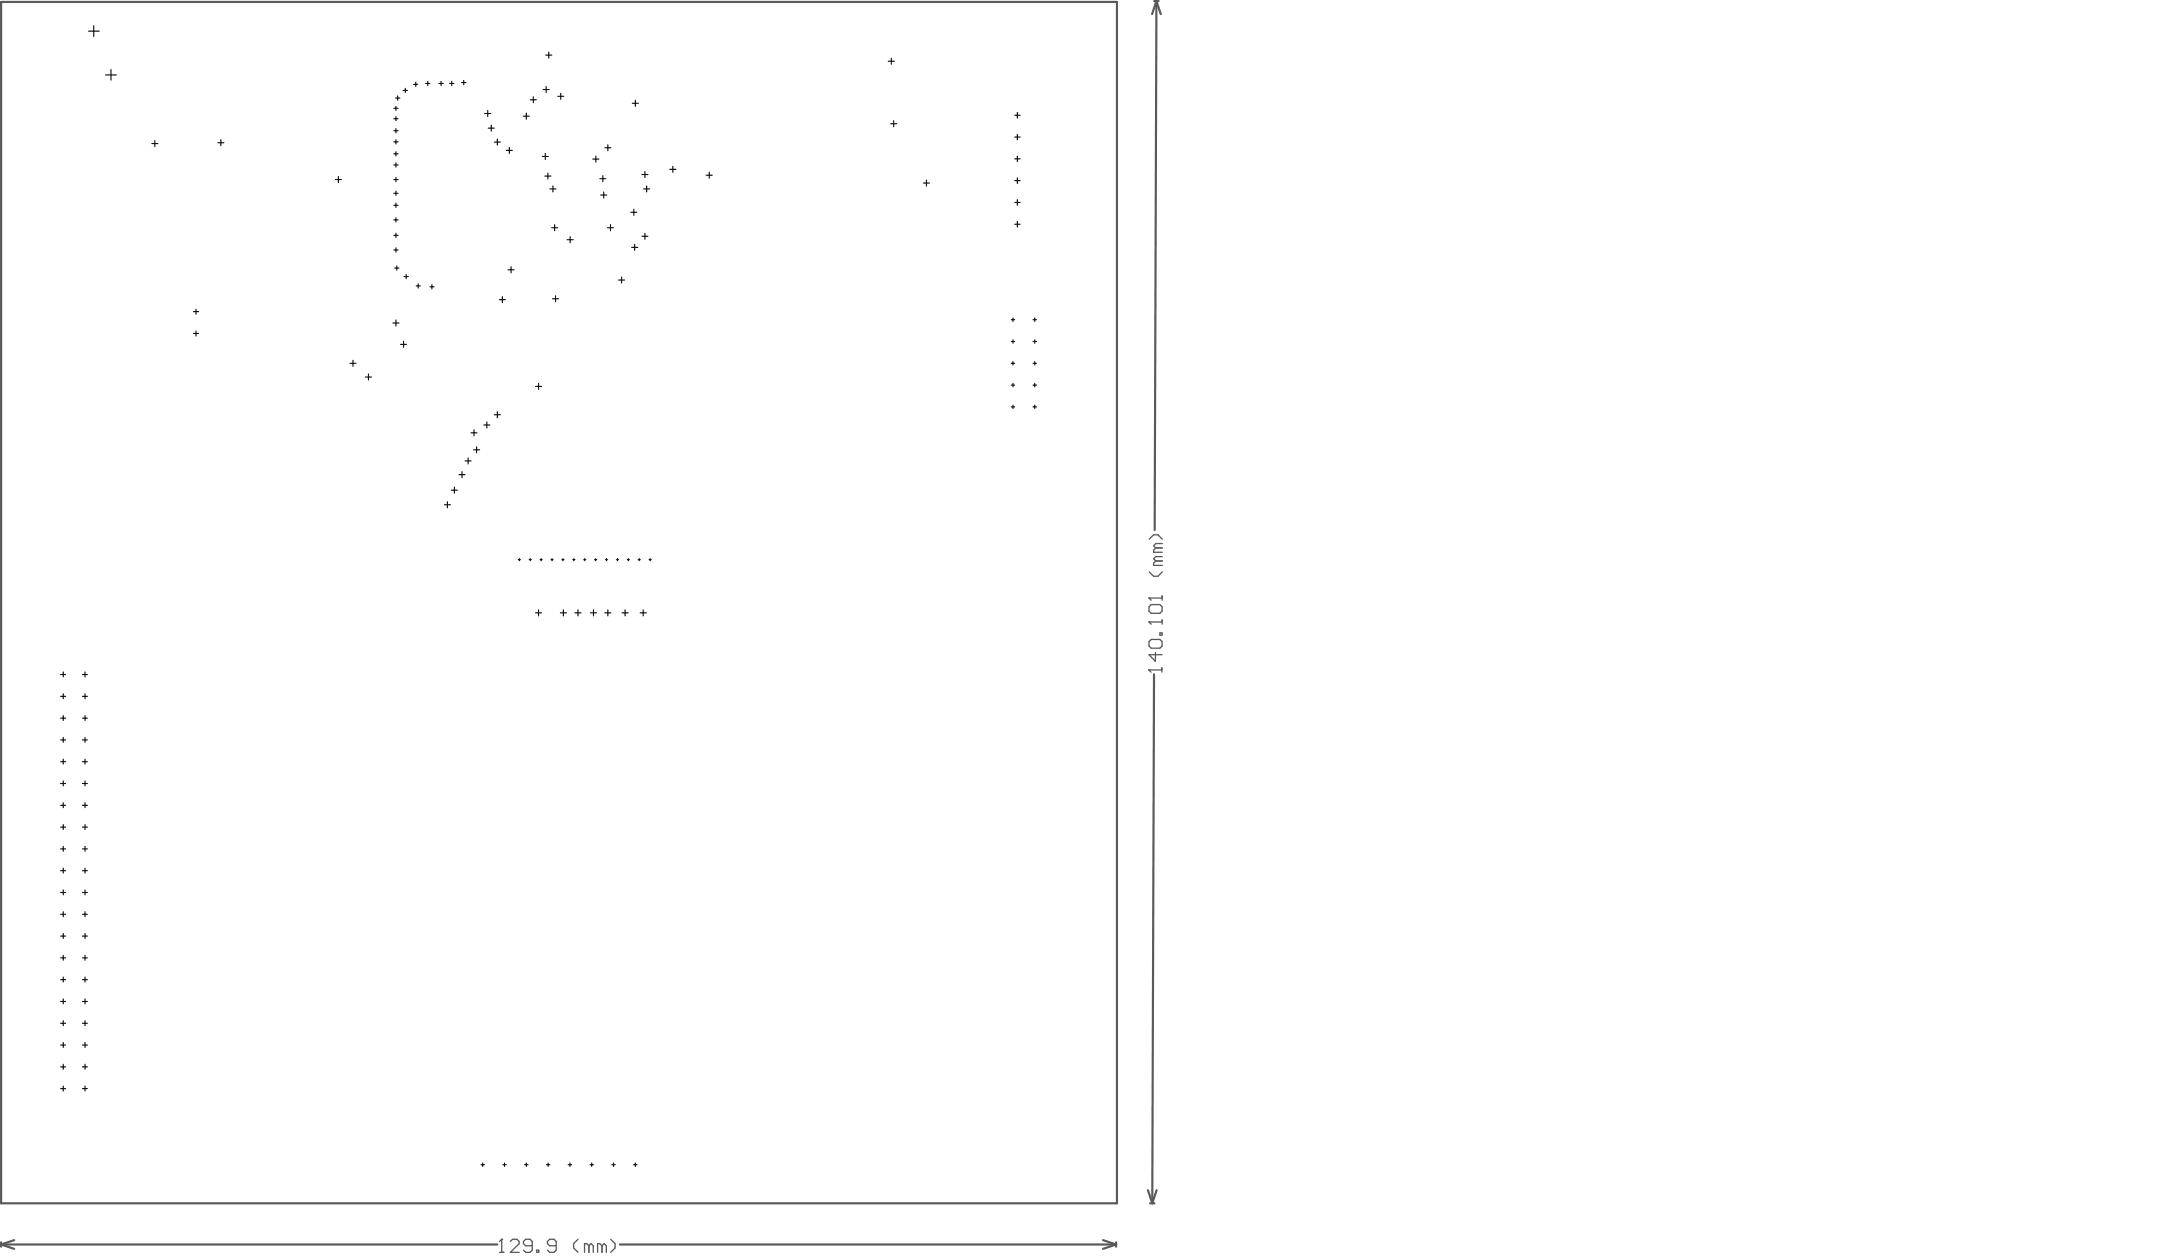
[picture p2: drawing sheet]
<svg xmlns="http://www.w3.org/2000/svg" width="838mm" height="487mm" viewBox="0 0 838 487" stroke-linecap="round" stroke-linejoin="round" font-family="sans-serif">
<g fill="none" stroke="#5a5a5a" stroke-width=".85">
<path d="M.4 .8h433v465.9h-433zM447.9 .4h1.7M448.8 .4l-1.7 5.1M448.8 .4l-.7 205.2M448.8 .4l1.6 5.1M447.8 261.6l-.7 205.1M445.5 461.7l1.6 5M446.3 466.7h1.7M448.8 461.7l-1.7 5M.4 481.9v1.7M.4 482.7l5.1 1.7M.4 482.7h192.6"/>
<path d="M5.5 481l-5.1 1.7M240.5 482.7h192.6M428 481l5.1 1.7M433.1 481.9v1.7M433.1 482.7l-5.1 1.7"/>
</g>
<path d="M445.8 259.9h5.1M450.9 259v1.7" fill="none" stroke="#5a5a5a" stroke-width=".51"/>
<circle cx="445.8" cy="259.9" r=".25" fill="#5a5a5a"/>
<path d="M445.8 259.9l.8 .8M445.9 248.9l.8-.9h3.4l.9 .9v1.7l-.9 .8h-3.4l-.8-.8zM445.9 241.3h5.1M448.4 253.1l-.1 3.4-2.4-2.5h5.1M450.1 245.5h.9v.8h-.9zM451 240.4v1.7" fill="none" stroke="#5a5a5a" stroke-width=".51"/>
<circle cx="445.9" cy="241.3" r=".25" fill="#5a5a5a"/>
<path d="M445.9 235.4l.8-.9h3.4l.9 .9v1.6l-.9 .9h-3.4l-.8-.9zM445.9 232h5.1M451 231.1v1.7M445.9 241.3l.8 .8" fill="none" stroke="#5a5a5a" stroke-width=".51"/>
<circle cx="445.9" cy="232" r=".25" fill="#5a5a5a"/>
<path d="M446 209.1l1.7-1.6h1.6l1.7 1.6M448.5 217.6l-.8 .8v.9h3.3M448.5 212.5l-.8 .9v.8h3.3M448.5 217.6h2.5M448.5 212.5h2.5M451 215.9h-2.5l-.8 .9 .8 .8M451 210.8h-2.5l-.8 .9 .8 .8M445.9 232l.8 .8M446 221.8l1.7 1.7h1.6l1.7-1.7M193.8 485.8h1.7M194.7 480.7v5.1" fill="none" stroke="#5a5a5a" stroke-width=".51"/>
<circle cx="194.7" cy="480.7" r=".25" fill="#5a5a5a"/>
<g fill="none" stroke="#5a5a5a" stroke-width=".51">
<path d="M194.7 480.7l-.9 .8M198.1 481.5l.8-.8h1.7l.8 .8v.9l-3.3 3.4h3.3M206.5 483.2h-2.5l-.9-.8v-.9l.9-.8h1.7l.8 .8v3.4l-.8 .9h-1.7l-.9-.9M208.2 484.9h.9v.9h-.9zM215.8 483.2h-2.5l-.9-.8v-.9l.9-.8h1.7l.8 .8v3.4l-.8 .9h-1.7l-.9-.9M224.3 480.7l-1.7 1.7v1.7l1.7 1.7M228.5 483.2l-.8-.8h-.9v3.4M228.5 483.2v2.6M228.5 483.2l.9-.8 .8 .8v2.6M233.6 483.2l-.8-.8h-.9v3.4M233.6 483.2v2.6M233.6 483.2l.8-.8 .9 .8v2.6"/>
<path d="M237 480.7l1.7 1.7v1.7l-1.7 1.7"/>
</g>
<g fill="none" stroke="#000" stroke-width=".42">
<path d="M34.4 12.1h4.1M36.4 10v4.2M40.9 29.1h4.3M43.1 27v4.1M153.5 38h1.7M154.3 37.2v1.7M156.4 35.1h1.7M157.3 34.2v1.7M160.5 32.7h1.6M161.3 31.9v1.7M165.2 32.4h1.6M166 31.5v1.7"/>
<path d="M170.3 32.4h1.7M171.2 31.5v1.7M174.5 32.4h1.7M175.3 31.5v1.7M179.1 32h1.7M180 31.2v1.7M205.8 38.7h2.3M206.9 37.5v2.4M210.8 34.7h2.3M211.8 21.4h2.3M211.9 33.6v2.3M213 20.2v2.4"/>
<path d="M216.4 37.4h2.4M217.6 36.2v2.3M246.5 38.9v2.3M344.7 23.7h2.4M345.9 22.6v2.3M58.9 55.7h2.4M60.1 54.5v2.4M84.5 55.4h2.4M85.7 54.2v2.3M152.8 42h1.7M152.8 46.1h1.7M152.8 50.7h1.7"/>
<path d="M152.8 55h1.7M152.8 59.7h1.7M153.6 41.2v1.7M153.6 45.2v1.6M153.6 49.9v1.7M153.6 54.2v1.7M153.6 58.8v1.7M188.1 44h2.4M189.3 42.9v2.3M189.4 49.7h2.4M190.6 48.5v2.4M191.8 55.1h2.4"/>
<path d="M193 53.9v2.4M196.5 58.3h2.3M197.6 57.1v2.4M203.1 45.1h2.3M204.2 43.9v2.3M211.6 59.5v2.4M234.7 57.3h2.4M235.9 56.1v2.4M245.4 40.1h2.3M345.6 48h2.4M346.8 46.8v2.4M393.8 44.7h2.1"/>
<path d="M393.8 53.2h2.1M394.8 43.6v2.2M394.8 52.1v2.2M130.1 69.7h2.4M131.3 68.5v2.3M152.8 75h1.7M152.8 64h1.7M152.8 69.7h1.7M152.8 79.6h1.7M153.6 63.1v1.7M153.6 68.8v1.7M153.6 74.1v1.7"/>
<path d="M153.6 78.8v1.7M210.4 60.7h2.4M211.4 68.3h2.4M212.6 67.1v2.4M213.4 73.3h2.3M214.6 72.1v2.4M230 61.7h2.4M231.2 60.5v2.4M232.8 69.3h2.3M233.1 75.7h2.4M233.9 68.1v2.4M234.3 74.5v2.3"/>
<path d="M249.1 67.7h2.4M249.8 73.3h2.3M250.3 66.5v2.4M250.9 72.1v2.4M259.9 65.7h2.4M261.1 64.5v2.4M274 68h2.4M275.2 66.8v2.3M358.3 71h2.4M359.5 69.8v2.4M393.8 70.1h2.1M393.8 78.5h2.1"/>
<path d="M393.8 61.6h2.1M394.8 60.5v2.2M394.8 69v2.2M394.8 77.4v2.2M152.8 85.3h1.7M152.8 91.3h1.7M152.8 97h1.7M153.6 84.4v1.7M153.6 90.4v1.7M153.6 96.1v1.7M214.1 88.3h2.3M215.2 87.2v2.3"/>
<path d="M220.1 93h2.3M221.2 91.8v2.4M235.7 88.3h2.4M236.9 87.2v2.3M244.8 82.3h2.3M245.1 95.9h2.4M246 81.2v2.3M246.3 94.8v2.3M249.1 91.6h2.4M250.3 90.4v2.4M393.8 87h2.1M394.8 85.9v2.2"/>
<path d="M76.1 120v1.9M153.1 104h1.7M154 103.1v1.7M156.8 107.3h1.7M157.6 106.4v1.7M161.5 110.9h1.6M162.3 110.1v1.7M166.8 111.2h1.7M167.6 110.4v1.7M193.8 116.2h2.3M194.9 115.1v2.3M197.1 104.7h2.4"/>
<path d="M198.3 103.5v2.3M214.4 115.9h2.4M215.6 114.7v2.4M240 108.6h2.4M241.2 107.4v2.4M75 129.3h2.1M75 120.9h2.1M76.1 128.4v2M137 139.7v2.4M152.5 125.3h2.3M153.6 124.1v2.4M155.4 133.6h2.4"/>
<path d="M156.6 132.4v2.3M392.4 132.5h1.4M392.4 124h1.4M393.1 123.3v1.4M393.1 131.8v1.3M400.9 132.5h1.3M400.9 124h1.3M401.5 123.3v1.4M401.5 131.8v1.3M135.8 140.9h2.4M141.8 146.2h2.4M143 145.1v2.3"/>
<path d="M193 159.7v2.4M207.8 149.9h2.4M209 148.7v2.4M392.4 140.9h1.4M392.4 149.4h1.4M392.4 157.8h1.4M393.1 140.2v1.4M393.1 148.7v1.4M393.1 157.2v1.3M400.9 140.9h1.3M400.9 149.4h1.3M400.9 157.8h1.3"/>
<path d="M401.5 140.2v1.4M401.5 148.7v1.4M401.5 157.2v1.3M180.5 178.8h2.3M181.7 177.6v2.4M182.8 167.9h2.3M183.8 174.5h2.3M183.9 166.7v2.4M185 173.3v2.4M187.7 164.8h2.4M188.9 163.7v2.3M191.8 160.9h2.4"/>
<path d="M172.4 195.8h2.4M173.6 194.6v2.4M175.1 190.1h2.4M176.3 188.9v2.4M178.1 184.1h2.4M179.3 182.9v2.4M201.1 217.1h.9M201.5 216.7v.8M205.3 217.1h.9M205.8 216.7v.8M209.6 217.1h.8M210 216.7v.8"/>
<path d="M213.8 217.1h.8M214.2 216.7v.8M218 217.1h.9M218.5 216.7v.8M222.3 217.1h.8M222.7 216.7v.8M226.5 217.1h.8M226.9 216.7v.8M230.7 217.1h.9M231.1 216.7v.8M235 217.1h.8M235.4 216.7v.8"/>
<path d="M239.2 217.1h.8M239.6 216.7v.8M243.4 217.1h.9M243.8 216.7v.8M247.6 217.1h.9M248.1 216.7v.8M251.9 217.1h.8M252.3 216.7v.8M207.8 237.7h2.4M209 236.5v2.4M217.4 237.7h2.4M218.6 236.5v2.4"/>
<path d="M223.1 237.7h2.4M224.3 236.5v2.4M229.1 237.7h2.4M230.3 236.5v2.4M234.7 237.7h2.4M235.9 236.5v2.4M241.4 237.7h2.4M242.6 236.5v2.4M248.4 237.7h2.4M249.6 236.5v2.4M23.5 261.6h2M23.5 270.1h2"/>
<path d="M23.5 278.6h2M24.5 260.6v2M24.5 269.1v1.9M24.5 277.5v2M32 261.6h1.9M32 270.1h1.9M32 278.6h1.9M33 260.6v2M33 269.1v1.9M33 277.5v2M23.5 287h2M23.5 295.5h2"/>
<path d="M24.5 286v1.9M24.5 294.4v2M32 287h1.9M32 295.5h1.9M33 286v1.9M33 294.4v2M23.5 312.4h2M23.5 303.9h2M24.5 302.9v1.9M24.5 311.4v1.9M24.5 319.8v2M32 312.4h1.9"/>
<path d="M32 303.9h1.9M33 302.9v1.9M33 311.4v1.9M33 319.8v2M23.5 337.7h2M23.5 320.8h2M23.5 329.3h2M24.5 328.3v1.9M24.5 336.7v2M32 337.7h1.9M32 320.8h1.9M32 329.3h1.9"/>
<path d="M33 328.3v1.9M33 336.7v2M23.5 346.2h2M23.5 354.6h2M24.5 345.2v1.9M24.5 353.6v2M32 346.2h1.9M32 354.6h1.9M33 345.2v1.9M33 353.6v2M23.5 363.1h2M23.5 371.6h2"/>
<path d="M24.5 362.1v1.9M24.5 370.5v2M24.5 379v1.9M32 363.1h1.9M32 371.6h1.9M33 362.1v1.9M33 370.5v2M33 379v1.9M23.5 396.9h2M23.5 380h2M23.5 388.5h2M24.5 387.4v2"/>
<path d="M24.5 395.9v1.9M32 396.9h1.9M32 380h1.9M32 388.5h1.9M33 387.4v2M33 395.9v1.9M23.5 405.4h2M23.5 413.8h2M24.5 404.4v1.9M24.5 412.8v2M32 405.4h1.9M32 413.8h1.9"/>
<path d="M33 404.4v1.9M33 412.8v2M23.5 422.3h2M24.5 421.3v1.9M32 422.3h1.9M33 421.3v1.9M186.6 451.8h1.4M187.3 451.1v1.4M195.1 451.8h1.4M195.8 451.1v1.4M203.6 451.8h1.3M204.2 451.1v1.4"/>
<path d="M212 451.8h1.4M212.7 451.1v1.4M220.5 451.8h1.3M221.2 451.1v1.4M228.9 451.8h1.4M229.6 451.1v1.4M237.4 451.8h1.4M238.1 451.1v1.4M245.9 451.8h1.3M246.5 451.1v1.4"/>
</g>
</svg>
